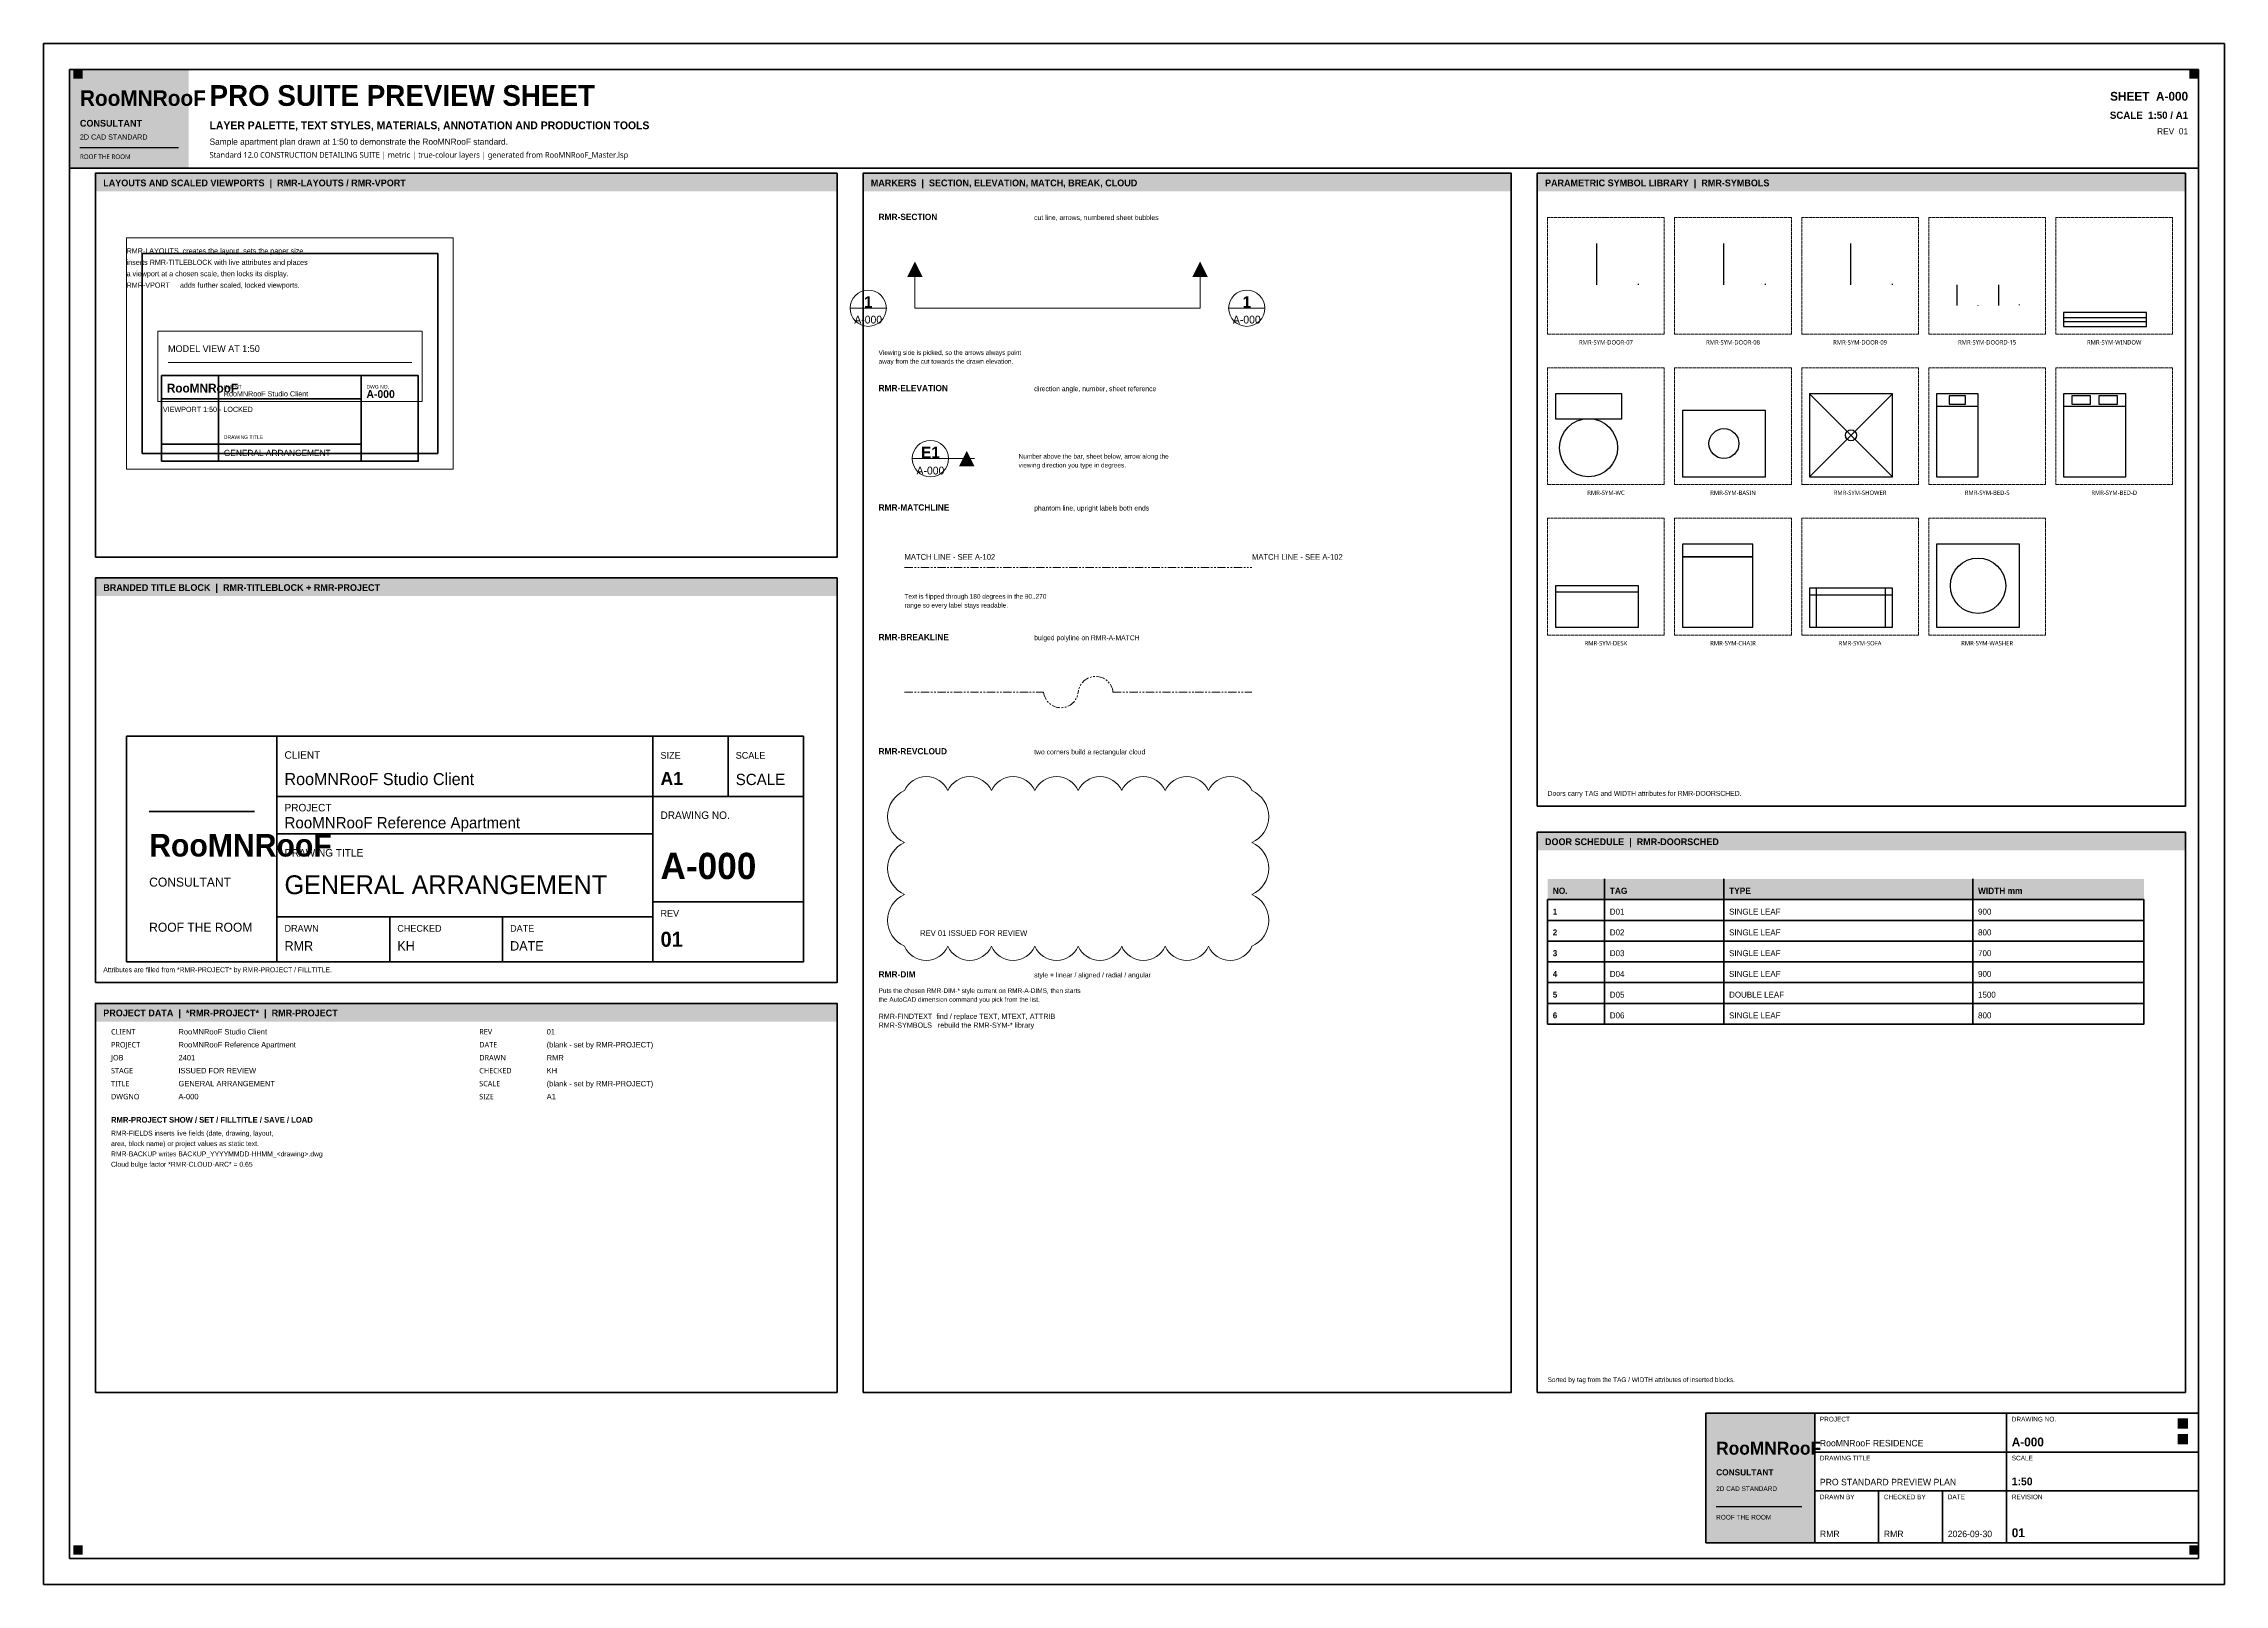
# Model space of a CAD drawing. Header units: millimetres. Extents: x 0 to 841, y 0 to 594.
import ezdxf
from ezdxf.enums import TextEntityAlignment as Align

# ---------------------------------------------------------------- set-up
doc = ezdxf.new("R2010")
doc.units = ezdxf.units.MM
doc.linetypes.add('DASHED', pattern=[1.524, 1.27, -0.254])
doc.linetypes.add('PHANTOM', pattern=[6.35, 3.175, -0.635, 0.635, -0.635, 0.635, -0.635])
for name, color, linetype, lineweight, true_color in [('RMR-00-REF', 7, 'DASHED', 9, 0x919ba0), ('RMR-A-DETAIL', 7, 'Continuous', 18, 0x825ca0), ('RMR-A-DIMS', 7, 'Continuous', 13, 0x1f2a33), ('RMR-A-FRAME', 7, 'Continuous', 35, 0x1f2a33), ('RMR-A-MATCH', 7, 'PHANTOM', 9, 0x566874), ('RMR-A-REVISION', 7, 'Continuous', 18, 0xc65d48), ('RMR-A-TEXT', 7, 'Continuous', 13, 0x1f2a33), ('RMR-PRES-KEY', 7, 'Continuous', 18, 0xd6a34c), ('RMR-PRES-NORTH', 7, 'Continuous', 18, 0x398982), ('RMR-PRES-TITLE', 7, 'Continuous', 25, 0xc65d48), ('RMR-PRES-VPORT', 7, 'Continuous', 9, 0x2f74b5)]:
    doc.layers.add(name, color=color, linetype=linetype, lineweight=lineweight, true_color=true_color)
doc.styles.add('RMR-BODY', font='Aptos.ttf')
doc.styles.add('RMR-HEAD', font='Montserrat-SemiBold.ttf', dxfattribs={"width": 0.95})
doc.styles.add('RMR-LABEL', font='Aptos.ttf', dxfattribs={"width": 0.98})
doc.styles.add('RMR-MARK', font='RobotoMono-Regular.ttf', dxfattribs={"width": 0.9})
doc.styles.add('RMR-NOTE', font='Aptos.ttf', dxfattribs={"width": 0.95})
doc.styles.add('RMR-NUMBER', font='Montserrat-SemiBold.ttf', dxfattribs={"width": 0.9})
doc.styles.add('RMR-SUBHEAD', font='Montserrat-Regular.ttf', dxfattribs={"width": 0.96})
doc.styles.add('RMR-TITLE', font='Montserrat-SemiBold.ttf', dxfattribs={"width": 0.92})

msp = doc.modelspace()

# ---------------------------------------------------------------- linework, layer by layer
at = {"layer": 'RMR-00-REF', "true_color": 0x566874}
for points in [[(580, 482), (625, 482), (625, 527), (580, 527), (580, 482)], [(629, 482), (674, 482), (674, 527), (629, 527), (629, 482)], [(678, 482), (723, 482), (723, 527), (678, 527), (678, 482)], [(727, 482), (772, 482), (772, 527), (727, 527), (727, 482)], [(776, 482), (821, 482), (821, 527), (776, 527), (776, 482)], [(580, 424), (625, 424), (625, 469), (580, 469), (580, 424)], [(629, 424), (674, 424), (674, 469), (629, 469), (629, 424)], [(678, 424), (723, 424), (723, 469), (678, 469), (678, 424)], [(727, 424), (772, 424), (772, 469), (727, 469), (727, 424)], [(776, 424), (821, 424), (821, 469), (776, 469), (776, 424)], [(580, 366), (625, 366), (625, 411), (580, 411), (580, 366)], [(629, 366), (674, 366), (674, 411), (629, 411), (629, 366)], [(678, 366), (723, 366), (723, 411), (678, 411), (678, 366)], [(727, 366), (772, 366), (772, 411), (727, 411), (727, 366)]]:
    msp.add_lwpolyline(points, dxfattribs=at)
at = {"layer": 'RMR-A-DETAIL', "true_color": 0xc65d48}
for p, q in [((336, 492), (336, 504)), ((446, 492), (446, 504)), ((311, 492), (325, 492)), ((336, 492), (446, 492)), ((457, 492), (471, 492))]:
    msp.add_line(p, q, dxfattribs=at)
at = {"layer": 'RMR-A-DETAIL', "true_color": 0x398982}
for p, q in [((335, 434), (349, 434)), ((349, 434), (359, 434))]:
    msp.add_line(p, q, dxfattribs=at)
at = {"layer": 'RMR-A-DETAIL', "true_color": 0xc65d48}
for centre in [(318, 492), (464, 492)]:
    msp.add_circle(centre, 7, dxfattribs=at)
at = {"layer": 'RMR-A-DETAIL', "true_color": 0x398982}
msp.add_circle((342, 434), 7, dxfattribs=at)
at = {"layer": 'RMR-A-DETAIL', "true_color": 0xc65d48}
for points in [[(333, 504), (339, 504), (336, 510)], [(443, 504), (449, 504), (446, 510)]]:
    msp.add_solid(points, dxfattribs=at)
at = {"layer": 'RMR-A-DETAIL', "true_color": 0x398982}
msp.add_solid([(353, 431), (359, 431), (356, 437)], dxfattribs=at)
at = {"layer": 'RMR-A-DIMS', "true_color": 0x398982}
msp.add_line((48, 471.1), (142, 471.1), dxfattribs=at)
at = {"layer": 'RMR-A-FRAME', "true_color": 0x398982}
msp.add_line((10, 546), (831, 546), dxfattribs=at)
at = {"layer": 'RMR-A-FRAME', "true_color": 0x1f2a33}
for p, q in [((67.5, 433), (67.5, 466)), ((122.5, 433), (122.5, 466)), ((45.5, 457), (122.5, 457)), ((45.5, 439.6), (122.5, 439.6)), ((90, 240), (90, 327)), ((235, 240), (235, 327)), ((264, 303.8), (264, 327)), ((90, 303.8), (235, 303.8)), ((235, 303.8), (293, 303.8)), ((40.7, 298), (81.3, 298)), ((90, 289.3), (235, 289.3)), ((602, 264), (602, 272)), ((648, 264), (648, 272)), ((744, 264), (744, 272)), ((235, 263.2), (293, 263.2)), ((90, 257.4), (235, 257.4)), ((133.5, 240), (133.5, 257.4)), ((177, 240), (177, 257.4))]:
    msp.add_line(p, q, dxfattribs=at)
at = {"layer": 'RMR-A-FRAME', "true_color": 0x566874}
for p, q in [((602, 256), (602, 264)), ((648, 256), (648, 264)), ((744, 256), (744, 264)), ((602, 248), (602, 256)), ((648, 248), (648, 256)), ((744, 248), (744, 256)), ((602, 240), (602, 248)), ((648, 240), (648, 248)), ((744, 240), (744, 248)), ((602, 232), (602, 240)), ((648, 232), (648, 240)), ((744, 232), (744, 240)), ((602, 224), (602, 232)), ((648, 224), (648, 232)), ((744, 224), (744, 232)), ((602, 216), (602, 224)), ((648, 216), (648, 224)), ((744, 216), (744, 224))]:
    msp.add_line(p, q, dxfattribs=at)
at = {"layer": 'RMR-A-FRAME', "true_color": 0x1f2a33}
for points in [[(0, 0), (841, 0), (841, 594), (0, 594), (0, 0)], [(38, 436), (152, 436), (152, 513.1), (38, 513.1), (38, 436)], [(45.5, 433), (144.5, 433), (144.5, 466), (45.5, 466), (45.5, 433)], [(32, 240), (293, 240), (293, 327), (32, 327), (32, 240)], [(641, 16), (831, 16), (831, 66), (641, 66), (641, 16)], [(683, 51), (757, 51), (757, 66), (683, 66), (683, 51)], [(757, 51), (831, 51), (831, 66), (757, 66), (757, 51)], [(683, 36), (757, 36), (757, 51), (683, 51), (683, 36)], [(757, 36), (831, 36), (831, 51), (757, 51), (757, 36)], [(683, 16), (707.67, 16), (707.67, 36), (683, 36), (683, 16)], [(707.67, 16), (732.33, 16), (732.33, 36), (707.67, 36), (707.67, 16)], [(732.33, 16), (757, 16), (757, 36), (732.33, 36), (732.33, 16)], [(757, 16), (831, 16), (831, 36), (757, 36), (757, 16)]]:
    msp.add_lwpolyline(points, dxfattribs=at)
at = {"layer": 'RMR-A-FRAME', "true_color": 0x398982}
msp.add_lwpolyline([(10, 10), (831, 10), (831, 584), (10, 584), (10, 10)], dxfattribs=at)
at = {"layer": 'RMR-A-FRAME', "true_color": 0x566874}
for points in [[(20, 396), (306, 396), (306, 544), (20, 544), (20, 396)], [(316, 74), (566, 74), (566, 544), (316, 544), (316, 74)], [(576, 300), (826, 300), (826, 544), (576, 544), (576, 300)], [(20, 232), (306, 232), (306, 388), (20, 388), (20, 232)], [(576, 74), (826, 74), (826, 290), (576, 290), (576, 74)], [(580, 256), (810, 256), (810, 264), (580, 264), (580, 256)], [(580, 248), (810, 248), (810, 256), (580, 256), (580, 248)], [(580, 240), (810, 240), (810, 248), (580, 248), (580, 240)], [(580, 232), (810, 232), (810, 240), (580, 240), (580, 232)], [(580, 224), (810, 224), (810, 232), (580, 232), (580, 224)], [(20, 74), (306, 74), (306, 224), (20, 224), (20, 74)], [(580, 216), (810, 216), (810, 224), (580, 224), (580, 216)]]:
    msp.add_lwpolyline(points, dxfattribs=at)
at = {"layer": 'RMR-A-MATCH', "true_color": 0x566874}
msp.add_line((332, 392), (466, 392), dxfattribs=at)
msp.add_lwpolyline([(332, 344), (385.6, 344, 0.9), (399, 344, -0.9), (412.4, 344), (466, 344)], format="xyb", dxfattribs=at)
at = {"layer": 'RMR-A-REVISION', "true_color": 0xc65d48}
msp.add_lwpolyline([(332, 246, 0.65), (348.75, 246, 0.65), (365.5, 246, 0.65), (382.25, 246, 0.65), (399, 246, 0.65), (415.75, 246, 0.65), (432.5, 246, 0.65), (449.25, 246, 0.65), (466, 246, 0.65), (466, 266, 0.65), (466, 286, 0.65), (466, 306, 0.65), (449.25, 306, 0.65), (432.5, 306, 0.65), (415.75, 306, 0.65), (399, 306, 0.65), (382.25, 306, 0.65), (365.5, 306, 0.65), (348.75, 306, 0.65), (332, 306, 0.65), (332, 286, 0.65), (332, 266, 0.65)], format="xyb", close=True, dxfattribs=at)
at = {"layer": 'RMR-F-FURNITURE', "true_color": 0x398982}
for p, q in [((599, 501), (599, 517)), ((648, 501), (648, 517)), ((697, 501), (697, 517)), ((738, 493), (738, 501)), ((754, 493), (754, 501)), ((779, 488.47), (811, 488.47)), ((779, 486.87), (811, 486.87)), ((681, 427), (713, 459)), ((713, 427), (681, 459)), ((730, 454.2), (746, 454.2)), ((779, 454.2), (803, 454.2)), ((583, 382.71), (615, 382.71)), ((681, 381.44), (713, 381.44)), ((683.67, 369), (683.67, 384.11)), ((710.33, 369), (710.33, 384.11))]:
    msp.add_line(p, q, dxfattribs=at)
for points in [[(779, 485), (811, 485), (811, 490.33), (779, 490.33), (779, 485)], [(583, 449.4), (608.6, 449.4), (608.6, 459), (583, 459), (583, 449.4)], [(681, 427), (713, 427), (713, 459), (681, 459), (681, 427)], [(730, 427), (746, 427), (746, 459), (730, 459), (730, 427)], [(734.8, 455), (741.2, 455), (741.2, 458.2), (734.8, 458.2), (734.8, 455)], [(779, 427), (803, 427), (803, 459), (779, 459), (779, 427)], [(782.2, 455), (789.4, 455), (789.4, 458.2), (782.2, 458.2), (782.2, 455)], [(792.6, 455), (799.8, 455), (799.8, 458.2), (792.6, 458.2), (792.6, 455)], [(632, 427), (664, 427), (664, 452.6), (632, 452.6), (632, 427)], [(632, 396.17), (659.17, 396.17), (659.17, 401), (632, 401), (632, 396.17)], [(632, 369), (659.17, 369), (659.17, 396.17), (632, 396.17), (632, 369)], [(730, 369), (762, 369), (762, 401), (730, 401), (730, 369)], [(583, 369), (615, 369), (615, 385), (583, 385), (583, 369)], [(681, 369), (713, 369), (713, 384.11), (681, 384.11), (681, 369)]]:
    msp.add_lwpolyline(points, dxfattribs=at)
for centre, radius in [((595.8, 438.2), 11.2), ((648, 439.8), 5.76), ((697, 443), 2.13), ((746, 385), 10.67)]:
    msp.add_circle(centre, radius, dxfattribs=at)
for centre, radius, start, end in [((599, 501), 16, 0, 1.5708), ((648, 501), 16, 0, 1.5708), ((697, 501), 16, 0, 1.5708), ((738, 493), 8, 0, 1.5708), ((754, 493), 8, 1.5708, 3.14159)]:
    msp.add_arc(centre, radius, start, end, dxfattribs=at)
at = {"layer": 'RMR-PRES-KEY', "true_color": 0xd6a34c}
for points in [[(11.5, 580.5), (15, 580.5), (11.5, 584), (15, 584)], [(827.5, 580.5), (831, 580.5), (827.5, 584), (831, 584)], [(823, 54), (827, 54), (823, 58), (827, 58)], [(11.5, 11.5), (15, 11.5), (11.5, 15), (15, 15)], [(827.5, 11.5), (831, 11.5), (827.5, 15), (831, 15)]]:
    msp.add_solid(points, dxfattribs=at)
at = {"layer": 'RMR-PRES-NORTH', "true_color": 0x398982}
msp.add_solid([(823, 60), (827, 60), (823, 64), (827, 64)], dxfattribs=at)
at = {"layer": 'RMR-PRES-TITLE', "true_color": 0xd6a34c}
for p, q in [((14, 554), (52, 554)), ((645, 30), (678, 30))]:
    msp.add_line(p, q, dxfattribs=at)
at = {"layer": 'RMR-PRES-TITLE', "true_color": 0xc65d48}
for points in [[(10, 546), (56, 546), (10, 584), (56, 584)], [(20, 537), (306, 537), (20, 544), (306, 544)], [(316, 537), (566, 537), (316, 544), (566, 544)], [(576, 537), (826, 537), (576, 544), (826, 544)], [(20, 381), (306, 381), (20, 388), (306, 388)], [(576, 283), (826, 283), (576, 290), (826, 290)], [(20, 217), (306, 217), (20, 224), (306, 224)], [(641, 16), (683, 16), (641, 66), (683, 66)]]:
    msp.add_solid(points, dxfattribs=at)
at = {"layer": 'RMR-PRES-TITLE', "true_color": 0xeee1c9}
msp.add_solid([(580, 264), (810, 264), (580, 272), (810, 272)], dxfattribs=at)
at = {"layer": 'RMR-PRES-VPORT', "true_color": 0x2f74b5}
for points in [[(32, 430), (158, 430), (158, 519.1), (32, 519.1), (32, 430)], [(44, 456), (146, 456), (146, 483.1), (44, 483.1), (44, 456)]]:
    msp.add_lwpolyline(points, dxfattribs=at)

# ---------------------------------------------------------------- texts
at = {"layer": 'RMR-A-DETAIL', "true_color": 0x1f2a33}
for s, height, style, p in [('1', 4.4, 'RMR-NUMBER', (318, 494.4)), ('1', 4.4, 'RMR-NUMBER', (464, 494.4)), ('A-000', 3, 'RMR-LABEL', (318, 487.6)), ('A-000', 3, 'RMR-LABEL', (464, 487.6)), ('E1', 4.4, 'RMR-NUMBER', (342, 436.4)), ('A-000', 3, 'RMR-LABEL', (342, 429.4))]:
    msp.add_text(s, height=height, dxfattribs=dict(at, style=style)).set_placement(p, align=Align.MIDDLE)
at = {"layer": 'RMR-A-MATCH', "true_color": 0x566874, "style": 'RMR-LABEL'}
for p in [(332, 395), (466, 395)]:
    msp.add_text('MATCH LINE - SEE A-102', height=2.2, dxfattribs=at).set_placement(p)
at = {"layer": 'RMR-A-REVISION', "true_color": 0xc65d48, "style": 'RMR-NOTE'}
msp.add_text('REV 01 ISSUED FOR REVIEW', height=2.2, dxfattribs=at).set_placement((338, 250))
at = {"layer": 'RMR-A-TEXT', "true_color": 0x1f2a33}
for s, height, style, p in [('LAYER PALETTE, TEXT STYLES, MATERIALS, ANNOTATION AND PRODUCTION TOOLS', 3, 'RMR-HEAD', (64, 561)), ('RooMNRooF Studio Client', 2, 'RMR-BODY', (69.5, 458)), ('GENERAL ARRANGEMENT', 2.4, 'RMR-SUBHEAD', (69.5, 435)), ('RooMNRooF Studio Client', 4.64, 'RMR-BODY', (92.9, 308.15)), ('A1', 5.075, 'RMR-NUMBER', (237.9, 308.15)), ('SCALE', 4.35, 'RMR-LABEL', (266.9, 308.15)), ('RooMNRooF Reference Apartment', 4.35, 'RMR-BODY', (92.9, 291.48)), ('GENERAL ARRANGEMENT', 7.25, 'RMR-SUBHEAD', (92.9, 266.1)), ('NO.', 2.4, 'RMR-HEAD', (582, 266.2)), ('TAG', 2.4, 'RMR-HEAD', (604, 266.2)), ('TYPE', 2.4, 'RMR-HEAD', (650, 266.2)), ('WIDTH mm', 2.4, 'RMR-HEAD', (746, 266.2)), ('D01', 2.3, 'RMR-LABEL', (604, 258.2)), ('D02', 2.3, 'RMR-LABEL', (604, 250.2)), ('SINGLE LEAF', 2.3, 'RMR-BODY', (650, 258.2)), ('SINGLE LEAF', 2.3, 'RMR-BODY', (650, 250.2)), ('RMR', 3.625, 'RMR-LABEL', (92.9, 244.35)), ('KH', 3.625, 'RMR-LABEL', (136.4, 244.35)), ('DATE', 3.625, 'RMR-LABEL', (179.9, 244.35)), ('D03', 2.3, 'RMR-LABEL', (604, 242.2)), ('SINGLE LEAF', 2.3, 'RMR-BODY', (650, 242.2)), ('D04', 2.3, 'RMR-LABEL', (604, 234.2)), ('SINGLE LEAF', 2.3, 'RMR-BODY', (650, 234.2)), ('D05', 2.3, 'RMR-LABEL', (604, 226.2)), ('DOUBLE LEAF', 2.3, 'RMR-BODY', (650, 226.2)), ('D06', 2.3, 'RMR-LABEL', (604, 218.2)), ('SINGLE LEAF', 2.3, 'RMR-BODY', (650, 218.2)), ('RooMNRooF Studio Client', 2.1, 'RMR-BODY', (52, 212)), ('01', 2.1, 'RMR-BODY', (194, 212)), ('2401', 2.1, 'RMR-BODY', (52, 202)), ('RooMNRooF Reference Apartment', 2.1, 'RMR-BODY', (52, 207)), ('RMR', 2.1, 'RMR-BODY', (194, 202)), ('GENERAL ARRANGEMENT', 2.1, 'RMR-BODY', (52, 192)), ('ISSUED FOR REVIEW', 2.1, 'RMR-BODY', (52, 197)), ('KH', 2.1, 'RMR-BODY', (194, 197)), ('A-000', 2.1, 'RMR-BODY', (52, 187)), ('A1', 2.1, 'RMR-BODY', (194, 187)), ('RooMNRooF RESIDENCE', 2.5, 'RMR-BODY', (685, 53.2)), ('PRO STANDARD PREVIEW PLAN', 2.5, 'RMR-BODY', (685, 38.2)), ('1:50', 3, 'RMR-NUMBER', (759, 38.2)), ('RMR', 2.5, 'RMR-BODY', (685, 18.2)), ('RMR', 2.5, 'RMR-BODY', (709.67, 18.2)), ('2026-09-30', 2.5, 'RMR-BODY', (734.33, 18.2)), ('01', 3.4, 'RMR-NUMBER', (759, 18.2))]:
    msp.add_text(s, height=height, dxfattribs=dict(at, style=style)).set_placement(p)
at = {"layer": 'RMR-A-TEXT', "true_color": 0x566874}
for s, height, style, p in [('Sample apartment plan drawn at 1:50 to demonstrate the RooMNRooF standard.', 2.4, 'RMR-NOTE', (64, 555)), ('Standard 12.0 CONSTRUCTION DETAILING SUITE | metric | true-colour layers | generated from RooMNRooF_Master.lsp', 2.2, 'RMR-MARK', (64, 550)), ('cut line, arrows, numbered sheet bubbles', 1.9, 'RMR-NOTE', (382, 526)), ('RMR-LAYOUTS  creates the layout, sets the paper size,', 2, 'RMR-NOTE', (32, 513.1)), ('a viewport at a chosen scale, then locks its display.', 2, 'RMR-NOTE', (32, 504.3)), ('inserts RMR-TITLEBLOCK with live attributes and places', 2, 'RMR-NOTE', (32, 508.7)), ('RMR-VPORT     adds further scaled, locked viewports.', 2, 'RMR-NOTE', (32, 499.9)), ('MODEL VIEW AT 1:50', 2.6, 'RMR-LABEL', (48, 475.1)), ('Viewing side is picked, so the arrows always point', 1.8, 'RMR-NOTE', (322, 474)), ('away from the cut towards the drawn elevation.', 1.8, 'RMR-NOTE', (322, 470.6)), ('CLIENT', 1.4, 'RMR-NOTE', (69.5, 461)), ('DWG NO.', 1.4, 'RMR-NOTE', (124.5, 461)), ('direction angle, number, sheet reference', 1.9, 'RMR-NOTE', (382, 460)), ('DRAWING TITLE', 1.4, 'RMR-NOTE', (69.5, 441.6)), ('viewing direction you type in degrees.', 1.8, 'RMR-NOTE', (376, 430.6)), ('Number above the bar, sheet below, arrow along the', 1.8, 'RMR-NOTE', (376, 434)), ('phantom line, upright labels both ends', 1.9, 'RMR-NOTE', (382, 414)), ('Text is flipped through 180 degrees in the 90..270', 1.8, 'RMR-NOTE', (332, 380)), ('range so every label stays readable.', 1.8, 'RMR-NOTE', (332, 376.6)), ('bulged polyline on RMR-A-MATCH', 1.9, 'RMR-NOTE', (382, 364)), ('CLIENT', 2.9, 'RMR-LABEL', (92.9, 318.3)), ('SIZE', 2.61, 'RMR-LABEL', (237.9, 318.3)), ('SCALE', 2.61, 'RMR-LABEL', (266.9, 318.3)), ('two corners build a rectangular cloud', 1.9, 'RMR-NOTE', (382, 320)), ('Doors carry TAG and WIDTH attributes for RMR-DOORSCHED.', 1.9, 'RMR-NOTE', (580, 304)), ('PROJECT', 2.9, 'RMR-LABEL', (92.9, 298)), ('DRAWING NO.', 2.9, 'RMR-LABEL', (237.9, 295.1)), ('DRAWING TITLE', 2.9, 'RMR-LABEL', (92.9, 280.6)), ('CONSULTANT', 3.48, 'RMR-LABEL', (40.7, 269)), ('ROOF THE ROOM', 3.48, 'RMR-LABEL', (40.7, 251.6)), ('DRAWN', 2.61, 'RMR-LABEL', (92.9, 251.6)), ('CHECKED', 2.61, 'RMR-LABEL', (136.4, 251.6)), ('DATE', 2.61, 'RMR-LABEL', (179.9, 251.6)), ('REV', 2.61, 'RMR-LABEL', (237.9, 257.4)), ('800', 2.3, 'RMR-BODY', (746, 250.2)), ('900', 2.3, 'RMR-BODY', (746, 258.2)), ('700', 2.3, 'RMR-BODY', (746, 242.2)), ('Attributes are filled from *RMR-PROJECT* by RMR-PROJECT / FILLTITLE.', 1.9, 'RMR-NOTE', (23, 236)), ('style + linear / aligned / radial / angular', 1.9, 'RMR-NOTE', (382, 234)), ('900', 2.3, 'RMR-BODY', (746, 234.2)), ('Puts the chosen RMR-DIM-* style current on RMR-A-DIMS, then starts', 1.8, 'RMR-NOTE', (322, 228)), ('1500', 2.3, 'RMR-BODY', (746, 226.2)), ('the AutoCAD dimension command you pick from the list.', 1.8, 'RMR-NOTE', (322, 224.6)), ('RMR-FINDTEXT  find / replace TEXT, MTEXT, ATTRIB', 2, 'RMR-NOTE', (322, 218)), ('800', 2.3, 'RMR-BODY', (746, 218.2)), ('RMR-SYMBOLS   rebuild the RMR-SYM-* library', 2, 'RMR-NOTE', (322, 214.6)), ('(blank - set by RMR-PROJECT)', 2.1, 'RMR-BODY', (194, 207)), ('(blank - set by RMR-PROJECT)', 2.1, 'RMR-BODY', (194, 192)), ('area, block name) or project values as static text.', 1.9, 'RMR-NOTE', (26, 169)), ('RMR-FIELDS inserts live fields (date, drawing, layout,', 1.9, 'RMR-NOTE', (26, 173)), ('Cloud bulge factor *RMR-CLOUD-ARC* = 0.65', 1.9, 'RMR-NOTE', (26, 161)), ('RMR-BACKUP writes BACKUP_YYYYMMDD-HHMM_<drawing>.dwg', 1.9, 'RMR-NOTE', (26, 165)), ('Sorted by tag from the TAG / WIDTH attributes of inserted blocks.', 1.8, 'RMR-NOTE', (580, 78)), ('PROJECT', 1.8, 'RMR-NOTE', (685, 62.8)), ('DRAWING NO.', 1.8, 'RMR-NOTE', (759, 62.8)), ('DRAWING TITLE', 1.8, 'RMR-NOTE', (685, 47.8)), ('SCALE', 1.8, 'RMR-NOTE', (759, 47.8)), ('DRAWN BY', 1.8, 'RMR-NOTE', (685, 32.8)), ('CHECKED BY', 1.8, 'RMR-NOTE', (709.67, 32.8)), ('DATE', 1.8, 'RMR-NOTE', (734.33, 32.8)), ('REVISION', 1.8, 'RMR-NOTE', (759, 32.8))]:
    msp.add_text(s, height=height, dxfattribs=dict(at, style=style)).set_placement(p)
at = {"layer": 'RMR-A-TEXT', "true_color": 0x566874, "style": 'RMR-NOTE'}
msp.add_text('REV  01', height=2.4, dxfattribs=at).set_placement((827, 559), align=Align.RIGHT)
at = {"layer": 'RMR-A-TEXT', "true_color": 0xc65d48}
for s, height, style, p in [('RMR-SECTION', 2.4, 'RMR-HEAD', (322, 526)), ('RooMNRooF', 3.4, 'RMR-TITLE', (47.5, 459.5)), ('A-000', 3, 'RMR-NUMBER', (124.5, 457.4)), ('RMR-ELEVATION', 2.4, 'RMR-HEAD', (322, 460)), ('RMR-MATCHLINE', 2.4, 'RMR-HEAD', (322, 414)), ('RMR-BREAKLINE', 2.4, 'RMR-HEAD', (322, 364)), ('RMR-REVCLOUD', 2.4, 'RMR-HEAD', (322, 320)), ('RooMNRooF', 8.7, 'RMR-TITLE', (40.7, 280.6)), ('A-000', 10.15, 'RMR-HEAD', (237.9, 271.9)), ('2', 2.3, 'RMR-NUMBER', (582, 250.2)), ('1', 2.3, 'RMR-NUMBER', (582, 258.2)), ('01', 5.8, 'RMR-NUMBER', (237.9, 245.8)), ('3', 2.3, 'RMR-NUMBER', (582, 242.2)), ('RMR-DIM', 2.4, 'RMR-HEAD', (322, 234)), ('4', 2.3, 'RMR-NUMBER', (582, 234.2)), ('5', 2.3, 'RMR-NUMBER', (582, 226.2)), ('6', 2.3, 'RMR-NUMBER', (582, 218.2)), ('RMR-PROJECT SHOW / SET / FILLTITLE / SAVE / LOAD', 2.2, 'RMR-HEAD', (26, 178)), ('A-000', 3.4, 'RMR-NUMBER', (759, 53.2))]:
    msp.add_text(s, height=height, dxfattribs=dict(at, style=style)).set_placement(p)
at = {"layer": 'RMR-A-TEXT', "true_color": 0x1f2a33, "style": 'RMR-MARK'}
for s, p in [('RMR-SYM-DOOR-07', (602.5, 478)), ('RMR-SYM-DOOR-08', (651.5, 478)), ('RMR-SYM-DOOR-09', (700.5, 478)), ('RMR-SYM-DOORD-15', (749.5, 478)), ('RMR-SYM-WINDOW', (798.5, 478)), ('RMR-SYM-WC', (602.5, 420)), ('RMR-SYM-BASIN', (651.5, 420)), ('RMR-SYM-SHOWER', (700.5, 420)), ('RMR-SYM-BED-S', (749.5, 420)), ('RMR-SYM-BED-D', (798.5, 420)), ('RMR-SYM-DESK', (602.5, 362)), ('RMR-SYM-CHAIR', (651.5, 362)), ('RMR-SYM-SOFA', (700.5, 362)), ('RMR-SYM-WASHER', (749.5, 362))]:
    msp.add_text(s, height=1.7, dxfattribs=at).set_placement(p, align=Align.CENTER)
at = {"layer": 'RMR-A-TEXT', "true_color": 0x398982}
for s, height, style, p in [('VIEWPORT 1:50 - LOCKED', 2, 'RMR-LABEL', (46, 452)), ('CLIENT', 2.1, 'RMR-MARK', (26, 212)), ('REV', 2.1, 'RMR-MARK', (168, 212)), ('JOB', 2.1, 'RMR-MARK', (26, 202)), ('PROJECT', 2.1, 'RMR-MARK', (26, 207)), ('DATE', 2.1, 'RMR-MARK', (168, 207)), ('DRAWN', 2.1, 'RMR-MARK', (168, 202)), ('TITLE', 2.1, 'RMR-MARK', (26, 192)), ('STAGE', 2.1, 'RMR-MARK', (26, 197)), ('SCALE', 2.1, 'RMR-MARK', (168, 192)), ('CHECKED', 2.1, 'RMR-MARK', (168, 197)), ('DWGNO', 2.1, 'RMR-MARK', (26, 187)), ('SIZE', 2.1, 'RMR-MARK', (168, 187))]:
    msp.add_text(s, height=height, dxfattribs=dict(at, style=style)).set_placement(p)
at = {"layer": 'RMR-PRES-KEY', "true_color": 0xc65d48, "style": 'RMR-NUMBER'}
msp.add_text('SCALE  1:50 / A1', height=2.8, dxfattribs=at).set_placement((827, 565), align=Align.RIGHT)
at = {"layer": 'RMR-PRES-TITLE', "true_color": 0xeee1c9}
for s, height, style, p in [('RooMNRooF', 6, 'RMR-TITLE', (14, 570)), ('CONSULTANT', 2.6, 'RMR-HEAD', (14, 562)), ('2D CAD STANDARD', 2, 'RMR-NOTE', (14, 557)), ('ROOF THE ROOM', 1.8, 'RMR-MARK', (14, 549.5)), ('LAYOUTS AND SCALED VIEWPORTS  |  RMR-LAYOUTS / RMR-VPORT', 2.6, 'RMR-HEAD', (23, 539)), ('MARKERS  |  SECTION, ELEVATION, MATCH, BREAK, CLOUD', 2.6, 'RMR-HEAD', (319, 539)), ('PARAMETRIC SYMBOL LIBRARY  |  RMR-SYMBOLS', 2.6, 'RMR-HEAD', (579, 539)), ('BRANDED TITLE BLOCK  |  RMR-TITLEBLOCK + RMR-PROJECT', 2.6, 'RMR-HEAD', (23, 383)), ('DOOR SCHEDULE  |  RMR-DOORSCHED', 2.6, 'RMR-HEAD', (579, 285)), ('PROJECT DATA  |  *RMR-PROJECT*  |  RMR-PROJECT', 2.6, 'RMR-HEAD', (23, 219)), ('RooMNRooF', 5, 'RMR-TITLE', (645, 50)), ('CONSULTANT', 2.4, 'RMR-HEAD', (645, 42)), ('2D CAD STANDARD', 1.8, 'RMR-NOTE', (645, 36)), ('ROOF THE ROOM', 1.8, 'RMR-NOTE', (645, 25))]:
    msp.add_text(s, height=height, dxfattribs=dict(at, style=style)).set_placement(p)
at = {"layer": 'RMR-PRES-TITLE', "true_color": 0xc65d48, "style": 'RMR-TITLE'}
msp.add_text('PRO SUITE PREVIEW SHEET', height=8, dxfattribs=at).set_placement((64, 570))
at = {"layer": 'RMR-PRES-TITLE', "true_color": 0x1f2a33, "style": 'RMR-NUMBER'}
msp.add_text('SHEET  A-000', height=3.4, dxfattribs=at).set_placement((827, 572), align=Align.RIGHT)

doc.saveas('drawing.dxf')
